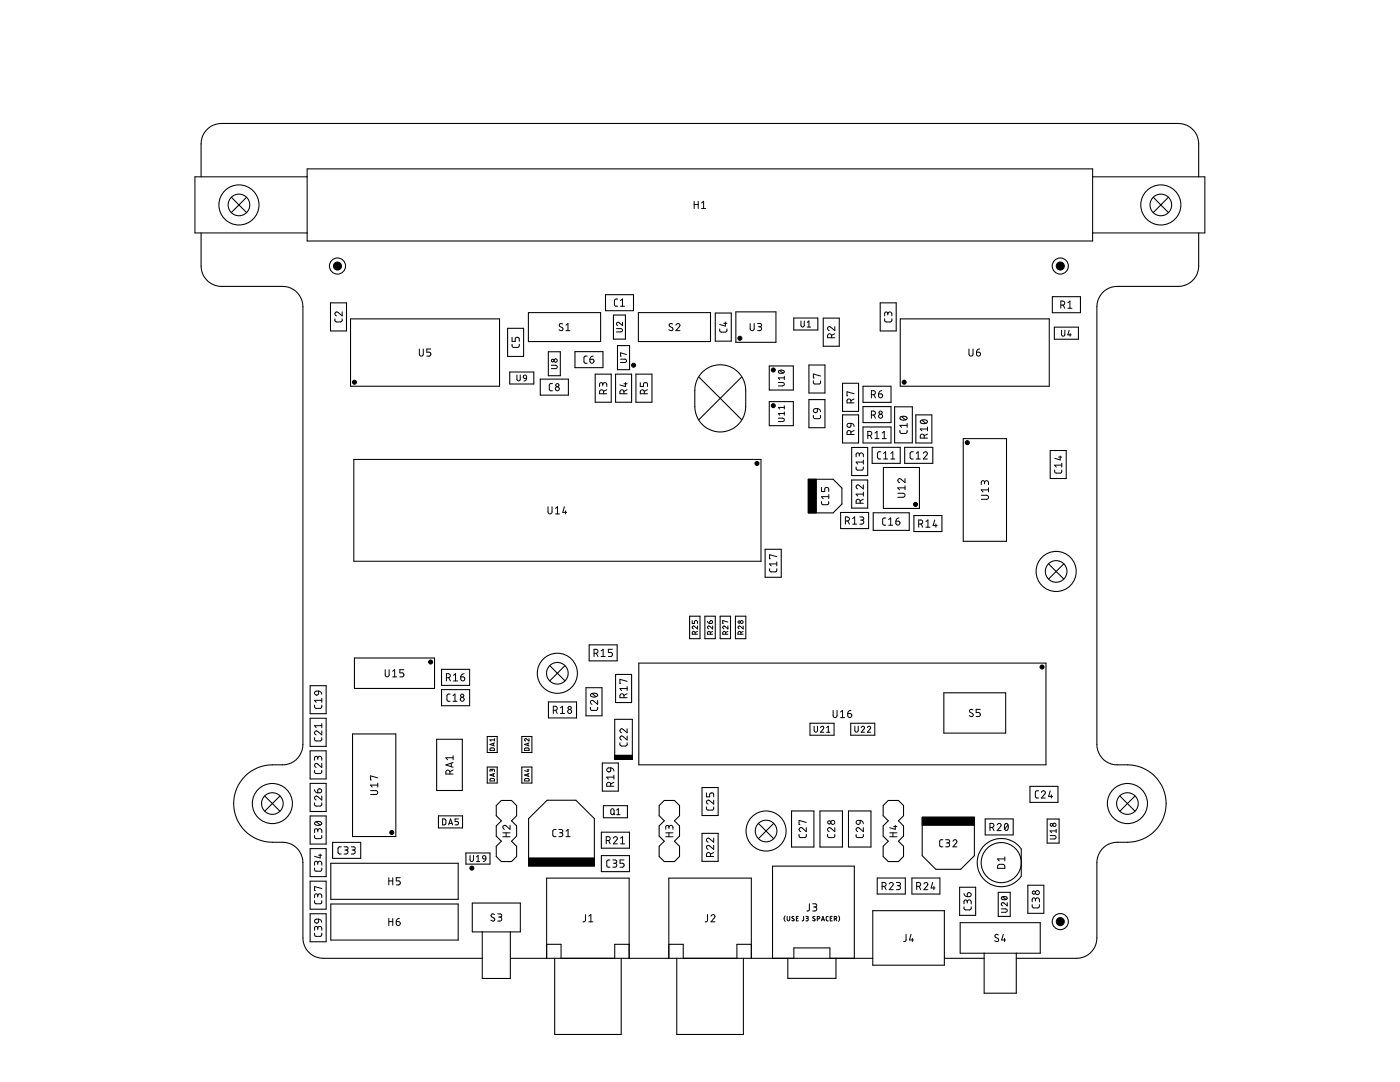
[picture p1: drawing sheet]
<svg xmlns="http://www.w3.org/2000/svg" width="279mm" height="216mm" viewBox="0 0 279 216" stroke-linecap="round" stroke-linejoin="round" font-family="sans-serif">
<g fill="none" stroke="#000" stroke-width=".21">
<path d="M40.1 35.3v-6.6a4.1 4.1 0 0 1 4.1-4.1h191a4.1 4.1 0 0 1 4 4.1v6.6M46.2 39.4l1.5 1.5M49.2 39.4l-1.5 1.5M61.3 33.7h156.8v14.4h-156.8zM61.3 35.3h-22.4v11.2h22.4M218.1 35.3h22.4v11.2h-22.4M230.2 39.4l1.5 1.5M233.2 39.4l-1.5 1.5M40.1 46.5v6.6a4.1 4.1 0 0 0 4.1 4.1l12.2-.1a4 4 0 0 1 4.1 4.1v87.4a4.1 4.1 0 0 1-4.1 4 9 9 0 0 0-7 1.8 7.7 7.7 0 0 0-2.3 8.5 7.7 7.7 0 0 0 7.3 5.2 6.6 6.6 0 0 1 4.2 .6 4.2 4.2 0 0 1 1.9 3.4v15.1a4.1 4.1 0 0 0 4 4h31.7M47.7 40.9l1.5 1.5M47.7 40.9l-1.5 1.5M120.8 58.8h5.6v3.2h-5.6z"/>
<path d="M210 59.2h5.6v3.2h-5.6zM231.7 40.9l1.5 1.5M231.7 40.9l-1.5 1.5M239.2 46.5v6.6a4.1 4.1 0 0 1-4 4.1h-12.2a4 4 0 0 0-4.1 4v87.4a4.1 4.1 0 0 0 4.1 4 9 9 0 0 1 6.9 1.8 7.7 7.7 0 0 1 2.4 8.5 7.7 7.7 0 0 1-7.3 5.2 6.6 6.6 0 0 0-4.2 .6 4.2 4.2 0 0 0-1.9 3.4v15.1a4.1 4.1 0 0 1-4.1 4h-12M66 60.4h3.2v5.6h-3.2zM70 63.6h29.7v13.5h-29.7zM101.3 65.5h3.2v5.6h-3.2zM101.7 74.2h4.8v2.4h-4.8zM105.5 62.4h14.4v5.8h-14.4zM107.8 75.6h5.6v3.2h-5.6zM109.4 70.2h2.4v4.8h-2.4zM114.7 70.2h5.6v3.2h-5.6z"/>
<path d="M118.8 74.7h3.2v5.6h-3.2zM122.4 62.9h2.4v4.8h-2.4zM122.9 74.7h3.1v5.6h-3.1zM123.2 69h2.4v4.8h-2.4zM126.9 74.7h3.2v5.6h-3.2zM127.4 62.4h14.4v5.8h-14.4zM139.5 75.2l8.5 8.6M140 74.4a5.1 5.1 0 0 1 5.6-1.3 5.1 5.1 0 0 1 3.2 4.8v3.2a5.1 5.1 0 0 1-5.1 5.1 5.1 5.1 0 0 1-5-5.1v-3.2a5.1 5.1 0 0 1 1.3-3.5zM142.7 62.5h3.2v5.6h-3.2zM146.9 62.2h8v6.1h-8zM148 75.2l-8.5 8.6M153.5 73h4.8v4.8h-4.8z"/>
<path d="M158.4 63.5h4.8v2.3h-4.8zM161.4 72.8h3.2v5.6h-3.2zM161.4 79.7h3.2v5.6h-3.2zM164.3 63.5h3.2v5.6h-3.2zM168.1 76.5h3.2v5.6h-3.2zM172.2 77.1h5.6v3.2h-5.6zM175.7 60.4h3.2v5.6h-3.2zM179.7 63.6h29.7v13.5h-29.7zM210.4 65.3h4.8v2.4h-4.8zM70.6 91.7h81.3v20.3h-81.3zM153.5 80.1h4.8v4.8h-4.8zM161.3 95.6h5l1.7 1.8v3.2l-1.7 1.7h-5z"/>
<path d="M168.1 82.8h3.2v5.6h-3.2zM170 89.3h3.2v5.6h-3.2zM170 95.8h3.2v5.6h-3.2zM172.2 85.2h5.6v3.2h-5.6zM172.2 81.1h5.6v3.2h-5.6zM174.1 89.3h5.6v3.2h-5.6zM176.3 93.3h7.2v8.2h-7.2zM178.5 81.2h3.6v7.2h-3.6zM180.6 89.3h5.6v3.2h-5.6zM182.8 82.8h3.2v5.6h-3.2zM192.2 87.5h8.7v20.5h-8.7zM209.6 89.9h3.2v5.6h-3.2z"/>
<path d="M152.7 109.6h3.2v5.6h-3.2zM167.8 102.3h5.6v3.2h-5.6zM174.3 102.3h7.2v3.5h-7.2zM182.4 102.9h5.6v3.2h-5.6zM209.3 112.5l1.5 1.5M210.8 114l1.5 1.5M210.8 114l-1.5 1.5M212.3 112.5l-1.5 1.5M61.9 136.8h3.2v5.6h-3.2zM70.7 131.3h16v6.1h-16zM88.1 137.6h5.6v3.2h-5.6zM88.1 133.6h5.6v3.2h-5.6z"/>
<path d="M109.7 132.8l3.1 3M112.8 132.8l-3.1 3M116.9 137.2h3.2v5.6h-3.2zM117.6 128.7h5.6v3.2h-5.6zM122.9 134.6h3.1v5.6h-3.1zM127.5 132.3h81.2v20.3h-81.2zM137.6 123h2.1v4.4h-2.1zM140.7 123h2v4.4h-2zM143.7 123h2.1v4.4h-2.1zM146.8 123h2v4.4h-2zM188.4 138.2h12.3v8.1h-12.3zM52.8 158.8l3.1 3.1"/>
<path d="M55.9 158.8l-3.1 3.1M61.9 143.3h3.2v5.6h-3.2zM61.9 149.8h3.2v5.6h-3.2zM61.9 156.3h3.2v5.6h-3.2zM70.4 146.5h8.6v20.4h-8.6zM87.1 147.5h5.2v10.2h-5.2zM97.2 147h2v3.2h-2zM97.2 153.1h2v3.2h-2zM104.1 147h2.1v3.2h-2.1zM104.1 153.1h2.1v3.2h-2.1zM109.5 140.1h5.6v3.2h-5.6zM120.2 152.3h3.2v5.6h-3.2z"/>
<path d="M122.7 143.5h3.5v8h-3.5zM122.7 150.7h3.5M140.1 157.1h3.2v5.6h-3.2zM161.6 144.3h4.9v2.4h-4.9zM169.8 144.3h4.8v2.4h-4.8zM205.5 156.9h5.6v3.2h-5.6zM223.5 158.8l3 3.1M226.5 158.8l-3 3.1M61.9 162.8h3.2v5.6h-3.2zM61.9 169.3h3.2v5.6h-3.2zM61.9 175.8h3.2v5.6h-3.2zM66 172.3h25.4v7.2h-25.4z"/>
<path d="M66.4 168.1h5.6v3.2h-5.6zM87.5 162.8h4.8v2.4h-4.8zM93 170.2h4.8v2.2h-4.8zM99 160.7l1.1-1h2l1 1v2.1l-1 1 1 1v2l-1 1.1 1 1v2l-1 1h-2l-1.1-1v-2l1.1-1-1.1-1.1v-2l1.1-1-1.1-1zM105.5 163.3l3.7-3.6h5.7l3.7 3.6v9.5h-13.1zM120 166.1h5.6v3.1h-5.6zM120 170.7h5.6v3.2h-5.6zM120.4 160.8h4.8v2.4h-4.8zM131.6 160.7l1-1h2l1 1v2.1l-1 1 1 1v2l-1 1.1 1 1v2l-1 1h-2l-1-1v-2l1-1-1-1.1v-2l1-1-1-1zM140.1 166.3h3.2v5.6h-3.2zM151.4 164.3l3 3M154.4 164.3l-3 3"/>
<path d="M158 161.8h4.4v7.2h-4.4zM163.6 161.8h4.5v7.2h-4.5zM169.3 161.8h4.5v7.2h-4.5zM175.1 175.2h5.6v3.2h-5.6zM176.3 160.7l1-1h2l1 1v2.1l-1 1 1 1v2l-1 1.1 1 1v2l-1 1h-2l-1-1v-2l1-1-1-1.1v-2l1-1-1-1zM182 175.2h5.6v3.2h-5.6zM184 163.1h10.5v7.7l-2.8 2.7h-4.9l-2.8-2.7zM191.5 177h3.2v5.6h-3.2zM196.2 169a4.9 4.9 0 0 1 7.6 .4v5.4a4.8 4.8 0 0 1-6.9 1.1 4.8 4.8 0 0 1-.7-6.9zM196.6 163.4h5.6v3.2h-5.6zM199.2 178.1h2.4v4.8h-2.4zM205.1 176.6h3.2v5.6h-3.2z"/>
<path d="M209 163.4h2.4v4.8h-2.4zM61.9 182.3h3.2v5.6h-3.2zM66 180.4h25.4v7.2h-25.4zM94.3 180.2h9.5v5.7h-9.5zM96.2 185.9v9.3h5.7v-9.3M101.9 191.2h72.3M109.1 191.2v-16h16.5v16M109.1 188.4h2.9v2.8M110.7 191.2v15.2h13.3v-15.2M125.6 188.4h-2.9v2.8M133.5 191.2v-16h16.4v16M133.5 188.4h2.9v2.8"/>
<path d="M135.1 191.2v15.2h13.3v-15.2M149.9 188.4h-2.8v2.8M154.2 191.2v-18.4h16.3v18.4M157.2 191.2v4h9.6v-4M165.6 191.2v-2.1h-7.2v2.1M174.2 181.7h14.3v10.9h-14.3zM188.5 191.2h7.9M191.6 184.1h16v6.1h-16zM202.8 190.2v8h-6.4v-8"/>
<circle cx="47.7" cy="40.9" r="4"/>
<circle cx="47.7" cy="40.9" r="2.16"/>
<circle cx="67.4" cy="53.1" r="1.61"/>
<circle cx="211.6" cy="53.1" r="1.61"/>
<circle cx="231.7" cy="40.9" r="4"/>
<circle cx="231.7" cy="40.9" r="2.16"/>
<circle cx="210.8" cy="114" r="4"/>
<circle cx="210.8" cy="114" r="2.16"/>
<circle cx="111.2" cy="134.3" r="4"/>
<circle cx="111.2" cy="134.3" r="2.16"/>
<circle cx="54.4" cy="160.3" r="4"/>
<circle cx="54.4" cy="160.3" r="2.16"/>
<circle cx="152.9" cy="165.8" r="4"/>
<circle cx="152.9" cy="165.8" r="2.16"/>
<circle cx="199.8" cy="172.1" r="4"/>
<circle cx="225" cy="160.3" r="4"/>
<circle cx="225" cy="160.3" r="2.16"/>
<circle cx="211.6" cy="183.9" r="1.61"/>
</g>
<g fill="none" stroke="#000" stroke-width=".2">
<path d="M123.3 59.7h-.5l-.2 .3 .1 .9 .1 .2h.5M123.8 60l.4-.3v1.4M138.5 40.2v1.4M138.5 40.8h.8M139.3 40.2v1.4M140 40.5l.4-.3v1.4M140 41.6h.8M68.3 63.6v.5l-.3 .1h-1l-.1-.1-.1-.5M68.3 62.2v.8l-.8-.6a.39 .39 0 0 0-.6 .1 .39 .39 0 0 0 .3 .5M83.7 69.6v1.1a.39 .39 0 0 0 .4 .4 .39 .39 0 0 0 .4-.4v-1.1M86 69.6h-.8v.7h.4a.39 .39 0 0 1 .4 .4 .39 .39 0 0 1-.4 .4h-.4M102.2 68.7v.4l.3 .2h.9l.2-.2v-.4"/>
<path d="M102.2 67.3v.8h.6v-.5a.41 .41 0 0 1 .4-.3 .41 .41 0 0 1 .4 .3v.5M103.8 74.8v1l-.2 .2-.4-.2v-1M104.5 74.9h.5l.1 .6-.6-.1zM105.1 75.5a.54 .54 0 0 1-.5 .5M110 72.9h.9l.3 .2-.2 .4-1 .1M110.3 76.5l-.5 .1-.2 .3v.9l.2 .2h.5M112.3 64.7l-.2-.1a.34 .34 0 0 0-.4 .1 .34 .34 0 0 0 .1 .5l.4 .2a.39 .39 0 0 1 0 .6 .39 .39 0 0 1-.6-.2M112.9 64.9l.4-.3v1.4M112.9 66h.8M117.2 71.1h-.5l-.2 .3 .1 .9 .1 .2h.5M117.7 71.7h.5a.41 .41 0 0 1 .3 .4 .41 .41 0 0 1-.4 .4 .41 .41 0 0 1-.4-.4zM118.4 71.1l-.4 .1-.3 .5"/>
<path d="M120.3 76.8a.4 .4 0 0 1 .4-.5 .4 .4 0 0 1 .4 .5v.3M120.3 77v-.5l-.4-.2-.2 .2v.6M120.5 78.6v-.4a.4 .4 0 0 0-.4-.4 .4 .4 0 0 0-.4 .4v.4h1.4M121.1 77.8l-.6 .3M123 65.6h1l.2 .2-.2 .4h-1M123.8 61.1h.8M123.8 71.7h1.1l.1 .2-.1 .4h-1.1M124.2 64.3v.7l-.6-.6a.32 .32 0 0 0-.5 0 .32 .32 0 0 0 .1 .5l.1 .1M124.5 78.6v-.4a.4 .4 0 0 0-.4-.4 .4 .4 0 0 0-.4 .4v.4h1.5M124.5 76.6h.7M124.8 76.3v.8l-1.1-.3M125 70.7l-1.2-.3v.7h.2"/>
<path d="M125.2 77.8l-.7 .3M127.8 76.3v.8h.6v-.4a.41 .41 0 0 1 .4-.4 .41 .41 0 0 1 .4 .4v.4M128.6 78.6v-.4a.4 .4 0 0 0-.4-.4 .4 .4 0 0 0-.4 .4v.4h1.4M129.2 77.8l-.6 .3M134.2 64.7l-.4-.1-.3 .3 .2 .3 .5 .2a.36 .36 0 0 1 0 .5 .36 .36 0 0 1-.6 0l-.1-.1M134.9 64.9a.39 .39 0 0 1 .6-.3 .39 .39 0 0 1 .1 .6l-.7 .8h.8M143.6 65.6l.1 .5 .3 .2h.9l.2-.2v-.5M144.4 64.5h.7M144.8 64.3v.8l-1.2-.4M149.7 64.6v1a.4 .4 0 0 0 .4 .4 .4 .4 0 0 0 .4-.4v-1M151.2 64.6h.6l.2 .2-.2 .4h-.4M151.6 65.2a.39 .39 0 0 1 .4 .4 .39 .39 0 0 1-.4 .4h-.4"/>
<path d="M155.3 76.3h.9l.3 .3-.2 .4h-1M155.4 74a.67 .67 0 0 1 1.1 .3 .64 .64 0 0 1-.6 .2 .64 .64 0 0 1-.5-.4zM155.6 73.9l.7 .5M156.5 75.4h-1.2l.3 .3M156.5 75.1v.6M160.5 64.1v.8l-.2 .4-.4-.2v-1M161.1 64.3l.3-.2v1.2M161.1 65.3h.7M162.3 76v.4l.3 .2h1l.1-.2 .1-.4M163.8 75l-1.5-.4v.8h.2M166 67.4v-.4a.4 .4 0 0 0-.4-.4 .4 .4 0 0 0-.4 .4v.4h1.4M166.6 65.2v.8l-.8-.7a.39 .39 0 0 0-.6 .1 .39 .39 0 0 0 .3 .6"/>
<path d="M166.6 66.6l-.6 .3M170.5 79.6l-.7 .3M170.5 78.6l-1.5-.4v.8h.2M173.9 78.8h.4a.4 .4 0 0 0 .4-.4 .4 .4 0 0 0-.4-.4h-.4v1.4M174.4 78.8l.3 .6M175.3 78.6h.5a.4 .4 0 0 1 .3 .4 .4 .4 0 0 1-.4 .4 .4 .4 0 0 1-.4-.4zM176 78l-.4 .1-.3 .5M177.2 62.6a.4 .4 0 0 1 .4-.4 .4 .4 0 0 1 .4 .4v.4M177.2 62.9l-.1-.5-.3-.1-.2 .1v.6M178 63.6l-.1 .5-.2 .1h-1l-.1-.1v-.5M193.4 69.6v1.1a.4 .4 0 0 0 .4 .4 .4 .4 0 0 0 .4-.4v-1.1M194.9 70.3h.4a.4 .4 0 0 1 .4 .4 .4 .4 0 0 1-.4 .4 .4 .4 0 0 1-.4-.4z"/>
<path d="M195.5 69.6l-.4 .1-.2 .6M211.7 60.9h.4a.4 .4 0 0 0 .4-.4 .4 .4 0 0 0-.4-.4h-.4v1.4M212.2 60.9l.3 .6M212.5 65.9v1l-.2 .2-.4-.2v-1M213.1 60.4l.4-.3v1.4M213.1 61.5h.8M213.4 65.9l-.3 .9h.7M213.6 66.5v.6M155.3 83.4h.9l.3 .3-.2 .4h-1M156.5 82.5h-1.2l.3 .3M156.5 81.3h-1.2l.3 .3M156.5 81v.6"/>
<path d="M156.5 82.2v.6M162.4 81.7l.7-.2v.5a.41 .41 0 0 1-.6 .3 .41 .41 0 0 1-.1-.6zM163.1 81.5l.5 .3 .2 .4M163.8 82.9l-.1 .4-.3 .2h-.9l-.2-.2v-.4M164 97.3v.8h.6v-.5a.41 .41 0 0 1 .4-.3 .41 .41 0 0 1 .4 .3v.5M165.4 98.7v.8M165.4 99.1h-1.4l.3 .4M169.1 84.6l.7-.1v.4a.4 .4 0 0 1-.6 .3 .4 .4 0 0 1-.1-.6zM169.8 84.5l.5 .2 .2 .4M169.8 80.4v-.4a.39 .39 0 0 0-.4-.4 .39 .39 0 0 0-.4 .4v.4h1.5M169.8 86.7v-.4a.39 .39 0 0 0-.4-.4 .39 .39 0 0 0-.4 .4v.4h1.5M170.5 85.9l-.7 .3"/>
<path d="M170.9 93.2v.4l.3 .2h.9l.2-.2v-.4M171.5 90.8a.4 .4 0 0 1 .4-.4 .4 .4 0 0 1 .4 .4v.4M171.5 91v-.4l-.4-.2-.2 .2v.6M172.3 96.8v.8l-.8-.7a.39 .39 0 0 0-.6 .1 .39 .39 0 0 0 .3 .6M172.3 91.8v.8M172.3 98.2v.8M172.3 99.6l-.6 .3M172.3 92.2h-1.4l.3 .4M172.3 98.6h-1.4l.3 .4M173.2 86.9h.4a.4 .4 0 0 0 .4-.4 .4 .4 0 0 0-.4-.4h-.4v1.4M173.7 86.9l.3 .6M173.9 82.8h.4a.4 .4 0 0 0 .4-.4 .4 .4 0 0 0-.4-.4h-.4v1.5"/>
<path d="M174.4 82.8l.3 .7M174.6 86.4l.4-.3v1.4M174.6 87.5h.8M175.8 90.1l-.5 .1-.2 .3 .1 .9 .1 .2h.5M176.1 87.5h.8M176.1 86.4l.4-.3v1.4M176.3 91.6h.8M176.3 90.5l.4-.4v1.5M177.8 91.6h.8M177.8 90.5l.4-.4v1.5M179.2 98.4h1a.4 .4 0 0 1 .4 .4 .4 .4 0 0 1-.4 .4h-1M179.7 83.2a.93 .93 0 0 1 1.3 .2 .84 .84 0 0 1-1.4 0z"/>
<path d="M179.9 83.1l.8 .7M180.6 97.3h-1.4l.3 .4M180.6 95.5v.8l-.8-.7a.39 .39 0 0 0-.6 .1 .39 .39 0 0 0 .3 .6M180.6 96.9v.8M181 85.9v.4l-.3 .2h-.9l-.2-.2v-.4M181 84.5v.8M181 84.9h-1.4l.3 .4M182.3 90.1l-.5 .1-.2 .3 .1 .9 .1 .2h.5M182.8 91.6h.8M182.8 90.5l.4-.4v1.5M183.7 83.9a.91 .91 0 0 1 1.4 .3 .87 .87 0 0 1-1.4 0zM184 83.8l.8 .7"/>
<path d="M184.3 90.5a.39 .39 0 0 1 .5-.3 .39 .39 0 0 1 .2 .6l-.7 .8h.8M185.1 85.6h-1.4l.3 .4M185.1 87.4h-1.4v-.4a.39 .39 0 0 1 .4-.4 .39 .39 0 0 1 .3 .4v.4M185.1 86.6l-.7 .3M185.1 85.2v.8M195.8 98.8h1.1a.4 .4 0 0 1 .4 .4 .4 .4 0 0 1-.4 .4h-1.1M196.5 96.5l-.1-.4-.3-.2-.3 .3v.5M196.5 96.3a.39 .39 0 0 1 .4-.4 .39 .39 0 0 1 .4 .4v.4M197.3 97.7h-1.5l.4 .4M197.3 97.3v.8M211.3 91.2h.6M211.6 91v.8l-1.1-.4"/>
<path d="M211.9 93.8v.4l-.3 .2h-.9l-.2-.2v-.4M211.9 92.4v.8M211.9 92.8h-1.4l.3 .4M109.4 101.1v1.1a.4 .4 0 0 0 .4 .4 .4 .4 0 0 0 .4-.4v-1.1M110.9 101.4l.4-.3v1.5M110.9 102.6h.8M112.6 101.1l-.3 1.1h.8M112.9 101.9v.7M153.6 113.5v.4l.3 .2h.9l.2-.2v-.4M155 111.1l-1.4-.4v.8h.2M155 112.5h-1.4l.3 .4M155 112.1v.8"/>
<path d="M164 100.1v.4l.3 .2h.9l.2-.2v-.4M168.7 103.9h.4a.4 .4 0 0 0 .4-.4 .4 .4 0 0 0-.4-.4h-.4v1.5M169.2 103.9l.3 .7M170.2 104.6h.8M170.2 103.5l.4-.4v1.5M171.6 103.1l.6 .1 .2 .2-.2 .4h-.5M171.7 100.4v-.4a.4 .4 0 0 0-.4-.4 .4 .4 0 0 0-.4 .4v.4h1.4M172 103.8a.4 .4 0 0 1 .4 .4 .4 .4 0 0 1-.4 .4h-.4M176.8 103.4h-.5l-.2 .3 .1 .9 .1 .2h.5M177.4 104.8h.8M177.4 103.7l.4-.3v1.4M178.8 104h.5a.4 .4 0 0 1 .3 .4 .4 .4 0 0 1-.4 .4 .4 .4 0 0 1-.4-.4z"/>
<path d="M179.4 103.4l-.4 .1-.2 .5M183.3 104.6h.4a.4 .4 0 0 0 .4-.4 .4 .4 0 0 0-.4-.4h-.4v1.4M183.8 104.6l.3 .6M184.8 104.1l.4-.3v1.4M184.8 105.2h.8M186.5 103.8l-.3 1.1h.8M186.8 104.6v.6M62.9 138l.7-.1v.5a.41 .41 0 0 1-.6 .3 .41 .41 0 0 1-.1-.7zM63.6 137.9l.5 .3 .1 .3M64.2 139.3v.8M64.2 139.7h-1.4l.3 .4M76.9 133.6v1.1a.39 .39 0 0 0 .4 .4 .39 .39 0 0 0 .4-.4v-1.1"/>
<path d="M78.4 133.9l.4-.3v1.5M78.4 135.1h.8M80.6 133.6h-.8v.7h.5a.41 .41 0 0 1 .3 .4 .41 .41 0 0 1-.3 .4h-.5M89.1 135.2h.4a.4 .4 0 0 0 .4-.4 .4 .4 0 0 0-.4-.4h-.4v1.5M89.6 135.2l.3 .7M89.8 138.5h-.4l-.2 .3v.9l.2 .2h.4M90.4 139.9h.8M90.4 138.8l.4-.3v1.4M90.5 134.7l.4-.3v1.5M90.5 135.9h.8M91.9 135.1h.5a.41 .41 0 0 1 .4 .4 .41 .41 0 0 1-.5 .4 .41 .41 0 0 1-.4-.4zM92.6 134.4l-.4 .2-.3 .5"/>
<path d="M117.9 138.5a.93 .93 0 0 1 1.4 .2 .84 .84 0 0 1-1.5 0zM118.2 138.4l.8 .6M118.6 130.4h.3a.4 .4 0 0 0 .4-.4 .4 .4 0 0 0-.4-.4h-.3v1.4M119 130.4l.3 .6M119.3 139.7v.8l-.8-.6a.39 .39 0 0 0-.7 .1 .39 .39 0 0 0 .4 .5M120 129.9l.4-.3v1.4M120 131h.8M122.2 129.6h-.8v.6h.5a.41 .41 0 0 1 .3 .4 .41 .41 0 0 1-.3 .4h-.5M125.2 139.2h-1.5v-.4a.4 .4 0 0 1 .4-.4 .4 .4 0 0 1 .4 .4v.4M125.2 138.4l-.7 .3M125.2 137v.8M125.2 136l-1.5-.4v.8h.2"/>
<path d="M125.2 137.4h-1.5l.3 .4M138.2 123.8v.6h.4v-.3l.2-.3 .3 .2 .1 .4M139.2 126.6h-1l.1-.6h.3l.1 .6M139.2 124.9v.6l-.6-.5a.29 .29 0 0 0-.5 .1 .29 .29 0 0 0 .3 .4M139.2 126l-.5 .2M141.2 124l.1 .3 .3 .1M141.8 123.9a.3 .3 0 0 1 .4 .1 .3 .3 0 0 1-.3 .4h-.3zM142.2 126.6h-1l.1-.6h.4l.1 .6M142.2 124.9v.6l-.6-.5a.29 .29 0 0 0-.4 .1 .29 .29 0 0 0 .2 .4M142.2 126l-.4 .2M145.3 124.1l-1.1-.3v.6h.2M145.3 126.6h-1.1l.2-.6h.3l.1 .6"/>
<path d="M145.3 124.9v.6l-.6-.5a.29 .29 0 0 0-.5 .1 .29 .29 0 0 0 .3 .4M145.3 126l-.5 .2M148.3 126.6h-1l.1-.6h.4l.1 .6M148.3 124.9v.6l-.6-.5a.29 .29 0 0 0-.4 .1 .29 .29 0 0 0 .2 .4M148.3 126l-.4 .2M62.8 147.2v.4l.3 .2h.9l.2-.2v-.4M62.8 140.7v.4l.3 .3 .9-.1 .2-.2v-.4M62.8 153.7v.4l.3 .2h.9l.2-.2v-.4M62.8 157.6l.1 .3 .5 .3M63.4 151.3a.4 .4 0 0 1 .4-.4 .4 .4 0 0 1 .4 .4v.4M63.4 151.5v-.4l-.4-.2-.2 .2v.6M63.5 157.5a.41 .41 0 0 1 .7 .1 .41 .41 0 0 1-.4 .6h-.4z"/>
<path d="M64.2 145.8v.8l-.8-.6a.39 .39 0 0 0-.6 .1 .39 .39 0 0 0 .3 .5M64.2 152.3v.8l-.8-.6a.39 .39 0 0 0-.6 .1 .39 .39 0 0 0 .3 .5M64.2 158.8v.8l-.8-.6a.39 .39 0 0 0-.6 .1 .39 .39 0 0 0 .3 .5M64.2 144.4v.8M64.2 144.8h-1.4l.3 .4M74 157.8h1a.39 .39 0 0 1 .4 .3 .39 .39 0 0 1-.4 .4h-1M75.4 156.7h-1.4l.3 .4M75.4 155.2l-1.4-.4v.8h.1M75.4 156.3v.8M89.8 154.5v-.4a.4 .4 0 0 0-.4-.5 .4 .4 0 0 0-.4 .5v.4h1.4M90.1 152.3v.7M90.4 152.1l-1.4 .5 1.4 .5"/>
<path d="M90.4 151.2h-1.4l.3 .4M90.4 153.6l-.6 .4M90.4 150.8v.8M97.9 149.3h.7l.1 .4h-.9zM97.9 155.4h.7l.1 .4h-.9zM98.2 153.9l-.1-.3-.1-.1-.2 .1v.4M98.2 153.7l.1-.2h.3l.1 .5M98.5 148.3v.5M98.5 154.4v.5M98.7 147.4v.5M98.7 148.3l-.9 .2 .9 .3M98.7 147.6h-.9l.2 .3"/>
<path d="M98.7 154.3l-.9 .3 .9 .3M104.8 149.3h.7l.1 .4h-.9zM104.8 155.4h.7l.1 .4h-.9zM105.2 153.6h.4M105.4 148.3v.5M105.4 154.4v.5M105.4 153.5v.5l-.7-.2M105.6 147.4v.5l-.5-.5a.24 .24 0 0 0-.4 .1 .24 .24 0 0 0 .2 .4M105.6 148.3l-.9 .2 .9 .3M105.6 154.3l-.9 .3 .9 .3M110.4 141.7h.4a.4 .4 0 0 0 .4-.4 .4 .4 0 0 0-.4-.4h-.4v1.5M110.9 141.7l.3 .7"/>
<path d="M111.8 141.2l.4-.3v1.5M111.8 142.4h.8M117.8 141.1l.1 .4 .3 .3 .9-.1 .2-.2v-.4M121.2 153.4l.7-.2v.5a.4 .4 0 0 1-.6 .3 .4 .4 0 0 1-.1-.6zM121.9 153.2l.5 .3 .1 .4M122.5 156.9h-1.4v-.4a.4 .4 0 0 1 .4-.4 .4 .4 0 0 1 .4 .4v.4M122.5 154.7v.8M122.5 156.1l-.6 .3M122.5 155.1h-1.4l.3 .4M125.2 148.2l-.1 .5-.3 .2-.9-.1-.2-.1v-.5M125.2 146.9v.8l-.8-.7a.39 .39 0 0 0-.7 .1 .39 .39 0 0 0 .3 .6M125.2 145.4v.8l-.8-.7a.39 .39 0 0 0-.7 .2 .39 .39 0 0 0 .3 .5"/>
<path d="M141 158.2v.8h.6v-.5a.41 .41 0 0 1 .4-.3 .41 .41 0 0 1 .4 .3v.5M142.4 159.7v.7l-.8-.6a.39 .39 0 0 0-.6 .1 .39 .39 0 0 0 .3 .5M162.5 144.9v.9l.2 .3 .4-.2 .1-1M163.7 145.2a.33 .33 0 0 1 .5-.3 .33 .33 0 0 1 .1 .5l-.6 .7h.7M165 146.1h.6M165 145.2l.3-.3v1.2M167 141.8v1a.39 .39 0 0 1-.3 .4 .39 .39 0 0 1-.4-.4v-1M167.7 142.1l.4-.3v1.4M167.7 143.2h.9M169.2 142.4h.5a.4 .4 0 0 1 .3 .4 .4 .4 0 0 1-.4 .4 .4 .4 0 0 1-.4-.4zM169.8 141.8l-.4 .1-.2 .5M170.6 144.9v.9l.3 .3 .3-.2 .1-1"/>
<path d="M171.9 145.2a.33 .33 0 0 1 .4-.3 .33 .33 0 0 1 .1 .5l-.5 .7h.6M173.1 145.2a.32 .32 0 0 1 .5-.3 .32 .32 0 0 1 .1 .5l-.6 .7h.7M194.2 141.7a.37 .37 0 0 0-.6-.1 .37 .37 0 0 0-.1 .5l.6 .3a.39 .39 0 0 1-.1 .6 .39 .39 0 0 1-.6-.2M195.6 141.5h-.8v.7h.5a.41 .41 0 0 1 .3 .4 .41 .41 0 0 1-.3 .4h-.5M207.3 157.8h-.5l-.1 .2-.1 .9 .2 .3h.5M207.8 158.1a.39 .39 0 0 1 .6-.3 .39 .39 0 0 1 .1 .6l-.7 .8h.8M209.6 157.8l-.3 1.1h.8M209.8 158.6v.6M62.8 173.2v.5l.3 .1h.9l.2-.1v-.5M62.8 160.2v.5l.3 .1h.9l.2-.1v-.5M62.9 164.1a.93 .93 0 0 1 1.3 .2 .84 .84 0 0 1-1.4 0zM63.1 164l.8 .6"/>
<path d="M63.4 172.2a.4 .4 0 0 1 .4-.3 .4 .4 0 0 1 .4 .3v.4M63.4 178.8a.4 .4 0 0 1 .4-.4 .4 .4 0 0 1 .4 .4v.3M63.4 165.7a.4 .4 0 0 1 .4-.4 .4 .4 0 0 1 .4 .4v.4M63.4 172.5v-.5l-.4-.1-.2 .1v.6M63.4 179v-.5l-.4-.1-.2 .1v.6M63.4 166v-.5l-.4-.1-.2 .1v.6M63.6 170.6h.6M63.9 170.4v.8l-1.1-.3M64.2 179.7v.4l-.3 .2h-.9l-.2-.2v-.4M64.2 166.7v.5l-.3 .1h-.9l-.2-.1v-.5M64.2 177.3l-1.4-.4v.8h.1M68.1 169h-.4l-.2 .2v.9l.2 .3h.4"/>
<path d="M68.7 169h.6l.1 .2-.1 .4h-.5M69.1 169.6a.4 .4 0 0 1 .4 .4 .4 .4 0 0 1-.4 .4h-.4M70.1 169h.6l.2 .2-.2 .4h-.4M70.5 169.6a.4 .4 0 0 1 .4 .4 .4 .4 0 0 1-.4 .4h-.4M77.6 175.1v1.5M77.6 175.8h.8M78.4 175.1v1.5M79.9 175.1h-.8v.7h.5a.41 .41 0 0 1 .3 .4 .41 .41 0 0 1-.3 .4h-.5M88.3 163.4h.5l.2 .2v.8l-.2 .2h-.5zM89.6 164.3h.6M90.3 164.6l-.4-1.2-.4 1.2M91.5 163.4h-.7v.5h.4a.33 .33 0 0 1 .3 .4 .33 .33 0 0 1-.3 .3h-.4"/>
<path d="M93.8 170.7v.9l.3 .3 .3-.2 .1-1M95.1 171l.3-.3v1.2M95.1 171.9h.6M96.4 170.8l.3-.1 .2 .2 .1 .5-.6-.1zM97 171.4a.54 .54 0 0 1-.6 .5M100.4 166.2h1.4M100.4 167h1.4M101 166.2v.8M101.8 164.7v.8l-.8-.7a.39 .39 0 0 0-.6 .1 .39 .39 0 0 0 .3 .6M111 165.5h-.5l-.2 .3 .1 1 .1 .1h.5M111.5 165.5h.6l.2 .3-.2 .3-.4 .1M111.9 166.2a.39 .39 0 0 1 .4 .3 .39 .39 0 0 1-.4 .4h-.4"/>
<path d="M113 166.9h.8M113 165.8l.4-.3v1.4M121 167.7h.4a.39 .39 0 0 0 .4-.4 .39 .39 0 0 0-.4-.4h-.4v1.5M121.5 167.7l.3 .7M121.7 171.6h-.4l-.2 .3v.9l.2 .2h.4M122 161.4h.3l.2 .2v.8l-.2 .2-.4-.2zM122.3 171.6h.5l.3 .3-.2 .3-.4 .1M122.4 167.3a.39 .39 0 0 1 .6-.4 .39 .39 0 0 1 .1 .7l-.7 .8h.8M122.4 162.3l.3 .3M122.7 172.3a.39 .39 0 0 1 .4 .3 .39 .39 0 0 1-.4 .4h-.4M123.1 161.6l.3-.2v1.2M123.1 162.6h.6"/>
<path d="M123.8 168.4h.9M123.8 167.3l.4-.4v1.5M124.5 171.6h-.8v.7h.5a.4 .4 0 0 1 .4 .3 .4 .4 0 0 1-.4 .4h-.5M132.9 166.2h1.4M132.9 167h1.4M133.5 165.1a.4 .4 0 0 1 .4-.4 .4 .4 0 0 1 .4 .4v.4M133.5 165.3v-.4l-.4-.2-.2 .3v.5M133.5 166.2v.8M141.8 170.9v-.4a.4 .4 0 0 0-.4-.4 .4 .4 0 0 0-.4 .4v.4h1.4M142.4 168.7v.8l-.8-.7a.39 .39 0 0 0-.6 .1 .39 .39 0 0 0 .3 .6M142.4 167.2v.8l-.8-.6a.39 .39 0 0 0-.6 .1 .39 .39 0 0 0 .3 .5M142.4 161v.5l-.3 .1h-.9l-.2-.1v-.5"/>
<path d="M142.4 170.1l-.6 .3M159.5 166.5v.4l.3 .2h.9l.2-.2v-.4M160.9 165.1v.8l-.8-.7a.4 .4 0 0 0-.6 .2 .4 .4 0 0 0 .3 .5M160.9 164.1l-1.4-.4v.8h.1M165.2 166.5v.4l.3 .2h.9l.2-.2v-.4M166.6 165.1v.8l-.8-.7a.4 .4 0 0 0-.6 .2 .4 .4 0 0 0 .3 .5M170.9 166.5v.4l.3 .2h.9l.2-.2v-.4M171 163.8l.7-.1v.5a.41 .41 0 0 1-.6 .3 .41 .41 0 0 1-.1-.7zM171.7 163.7l.5 .3 .1 .3M172.3 165.1v.8l-.8-.7a.4 .4 0 0 0-.6 .2 .4 .4 0 0 0 .3 .5M176 176.9h.4a.39 .39 0 0 0 .4-.4 .39 .39 0 0 0-.4-.4h-.4v1.4M176.5 176.9l.3 .6"/>
<path d="M177.5 176.4a.39 .39 0 0 1 .5-.3 .39 .39 0 0 1 .1 .6l-.6 .8h.8M177.6 166.2h1.4M177.6 167h1.4M178.2 166.2v.8M178.4 164.9h.6M178.7 164.7v.8l-1.1-.3M178.9 176.1h.6l.2 .2-.2 .4h-.4M179.3 176.7a.4 .4 0 0 1 .4 .4 .4 .4 0 0 1-.4 .4h-.4M182.9 176.9h.4a.39 .39 0 0 0 .4-.4 .39 .39 0 0 0-.4-.4h-.4v1.4M183.4 176.9l.3 .6M184.4 176.4a.39 .39 0 0 1 .5-.3 .39 .39 0 0 1 .2 .6l-.7 .8h.8M186.1 176.1l-.3 1.1h.8"/>
<path d="M186.4 176.9v.6M188.2 167.6h-.5l-.1 .1-.1 1 .2 .3h.5M188.7 167.6h.7l.1 .2-.1 .3-.5 .1M189.1 168.2a.39 .39 0 0 1 .4 .4 .39 .39 0 0 1-.4 .4h-.4M190.2 167.9a.39 .39 0 0 1 .5-.3 .39 .39 0 0 1 .2 .6l-.7 .8h.8M192.4 178.3l.3 .5 .3 .1M193 180a.39 .39 0 0 1 .4-.4 .39 .39 0 0 1 .4 .4v.4M193.1 178.2a.41 .41 0 0 1 .7 .2 .41 .41 0 0 1-.4 .5h-.4zM197.6 165.1h.4a.4 .4 0 0 0 .4-.4 .4 .4 0 0 0-.4-.4h-.4v1.4M198.1 165.1l.3 .6M199 164.6a.39 .39 0 0 1 .6-.3 .39 .39 0 0 1 .1 .6l-.7 .8h.8M199.2 172.6l.3-.1h.8l.2 .2v.6h-1.4z"/>
<path d="M199.9 179a.67 .67 0 0 1 1.1 .3 .64 .64 0 0 1-.6 .3 .64 .64 0 0 1-.5-.5zM200.1 178.9l.7 .6M200.5 171.4h-1.4l.3 .4M200.5 171v.8M200.6 164.4l.3-.1a.87 .87 0 0 1 0 1.4 .91 .91 0 0 1-.3-1.3zM201.2 164.6l-.7 .8M206.7 179.6a.39 .39 0 0 1 .3-.4 .39 .39 0 0 1 .4 .4v.4M206.7 179.8l-.1-.5-.4-.1-.2 .3v.5M209.6 166.7l1 .1 .2 .4-.4 .2h-.8M210.8 165.5v.6M210.8 165.8h-1.2l.2 .3M62.9 183.5l.7-.1v.5a.41 .41 0 0 1-.6 .2 .41 .41 0 0 1-.1-.6z"/>
<path d="M63.4 185.3a.4 .4 0 0 1 .4-.5 .4 .4 0 0 1 .4 .5v.3M63.4 185.5v-.5l-.4-.2-.2 .2v.6M63.6 183.4l.5 .3 .1 .3M64.2 186.2v.4l-.3 .2h-.9l-.2-.2v-.4M77.6 183.3v1.4M77.6 183.9h.8M78.4 183.3v1.4M79.1 183.9h.5a.4 .4 0 0 1 .3 .4 .4 .4 0 0 1-.4 .4 .4 .4 0 0 1-.4-.4zM79.7 183.3l-.4 .1-.2 .5M98.7 182.5l-.2-.1a.34 .34 0 0 0-.4 .1 .34 .34 0 0 0 0 .5l.5 .2a.39 .39 0 0 1-.1 .6 .39 .39 0 0 1-.5-.2M99.3 182.4h.7l.1 .2-.1 .4h-.5M99.7 183a.4 .4 0 0 1 .4 .4 .4 .4 0 0 1-.4 .4h-.4"/>
<path d="M116.8 182.5v1.2l-.4 .2M117.5 183.9h.8M117.5 182.8l.4-.3v1.4M141.2 182.5v1.2l-.5 .2M141.9 182.8a.39 .39 0 0 1 .6-.3 .39 .39 0 0 1 .1 .6l-.7 .8h.8M156.7 182.8l-.2 .5 .2 .6M157.1 182.9v.7l.2 .1 .3-.2v-.6M158.5 182.9h-.4l-.1 .1 .5 .5v.1l-.2 .1-.3-.1M158.9 183.2h.3M159.3 182.9h-.4v.8h.4M160.4 182.9v.6l-.3 .2M160.8 182.9h.5v.3h-.4"/>
<path d="M161.1 183.2l.2 .4-.1 .1h-.4M161.5 180.3v1.3l-.5 .2M162.2 180.3l.6 .1 .2 .2-.2 .4h-.4M162.6 181a.4 .4 0 0 1 .4 .4 .4 .4 0 0 1-.4 .4h-.4M162.6 182.9h-.3l-.1 .1 .5 .5v.1l-.2 .1-.3-.1M163.1 183.3h.5v-.4h-.5v.8M164 183.5h.5M164.5 183.7l-.3-.8-.3 .8M165.3 182.9h-.4v.6l.1 .2h.3M165.7 183.2h.3M166.1 182.9h-.4v.8h.4M166.5 183.3h.4v-.4h-.4v.8"/>
<path d="M166.8 183.3l.2 .4M167.4 182.8l.2 .5-.2 .6M180.8 186.4v1.3l-.5 .2M181.8 186.4l-.3 1.2h.8M182.1 187.2v.7M193 180.2v-.5l-.4-.1-.2 .3v.5M193.8 180.9v.5l-.3 .2-.9-.1-.2-.1v-.5M199.2 186.6l-.4-.1-.2 .3v.2l.6 .3a.39 .39 0 0 1-.1 .6 .39 .39 0 0 1-.6-.2M199.8 181.4h.9l.3 .2-.2 .4h-1M200.2 186.4l-.3 1.2h.8M200.5 187.2v.7M201 180.1v.7l-.6-.6a.33 .33 0 0 0-.6 .1 .33 .33 0 0 0 .3 .5"/>
<path d="M206 180.5v.5l.3 .2 .9-.1 .2-.1v-.5"/>
<circle cx="67.4" cy="53.1" r=".8"/>
<circle cx="211.6" cy="53.1" r=".8"/>
<circle cx="70.7" cy="76.3" r=".4"/>
<circle cx="110.3" cy="72" r=".26"/>
<circle cx="110.9" cy="71.9" r=".33"/>
<circle cx="111.2" cy="76.9" r=".32"/>
<circle cx="111.2" cy="77.6" r=".4"/>
<circle cx="126.4" cy="72.9" r=".4"/>
<circle cx="147.7" cy="67.5" r=".4"/>
<circle cx="154.3" cy="73.8" r=".4"/>
<circle cx="180.4" cy="76.3" r=".4"/>
<circle cx="151.1" cy="92.5" r=".4"/>
<circle cx="154.3" cy="80.9" r=".4"/>
<circle cx="175.7" cy="82.3" r=".33"/>
<circle cx="175.7" cy="83.1" r=".4"/>
<circle cx="193" cy="88.3" r=".4"/>
<circle cx="182.7" cy="100.6" r=".4"/>
<circle cx="85.9" cy="132.1" r=".4"/>
<circle cx="92.2" cy="138.8" r=".32"/>
<circle cx="92.3" cy="139.5" r=".39"/>
<circle cx="147.5" cy="124.1" r=".23"/>
<circle cx="148" cy="124.1" r=".28"/>
<circle cx="208" cy="133.1" r=".4"/>
<circle cx="113.7" cy="142" r=".4"/>
<circle cx="113.7" cy="141.3" r=".31"/>
<circle cx="78.2" cy="166.1" r=".4"/>
<circle cx="94.2" cy="173.2" r=".4"/>
<circle cx="165.5" cy="164.1" r=".31"/>
<circle cx="166.2" cy="164.1" r=".4"/>
<circle cx="206.3" cy="178.1" r=".31"/>
<circle cx="207" cy="178.1" r=".4"/>
<circle cx="209.8" cy="164.6" r=".26"/>
<circle cx="210.4" cy="164.6" r=".33"/>
<circle cx="211.6" cy="183.9" r=".8"/>
</g>
<g fill="#000">
<circle cx="67.4" cy="53.1" r=".8"/>
<circle cx="211.6" cy="53.1" r=".8"/>
<circle cx="70.7" cy="76.3" r=".4"/>
<circle cx="126.4" cy="72.9" r=".4"/>
<circle cx="147.7" cy="67.5" r=".4"/>
<circle cx="154.3" cy="73.8" r=".4"/>
<circle cx="180.4" cy="76.3" r=".4"/>
<circle cx="151.1" cy="92.5" r=".4"/>
<circle cx="154.3" cy="80.9" r=".4"/>
<circle cx="193" cy="88.3" r=".4"/>
<circle cx="182.7" cy="100.6" r=".4"/>
<circle cx="85.9" cy="132.1" r=".4"/>
<circle cx="208" cy="133.1" r=".4"/>
<circle cx="78.2" cy="166.1" r=".4"/>
<circle cx="94.2" cy="173.2" r=".4"/>
<circle cx="211.6" cy="183.9" r=".8"/>
</g>
<path d="M161.3 95.6h1.6v6.8h-1.6zM122.7 150.7h3.5v.8h-3.5zM105.5 171.2h13.1v1.6h-13.1zM184 163.1h10.5v1.6h-10.5z" fill="#000" stroke="#000" stroke-width=".2"/>
</svg>
